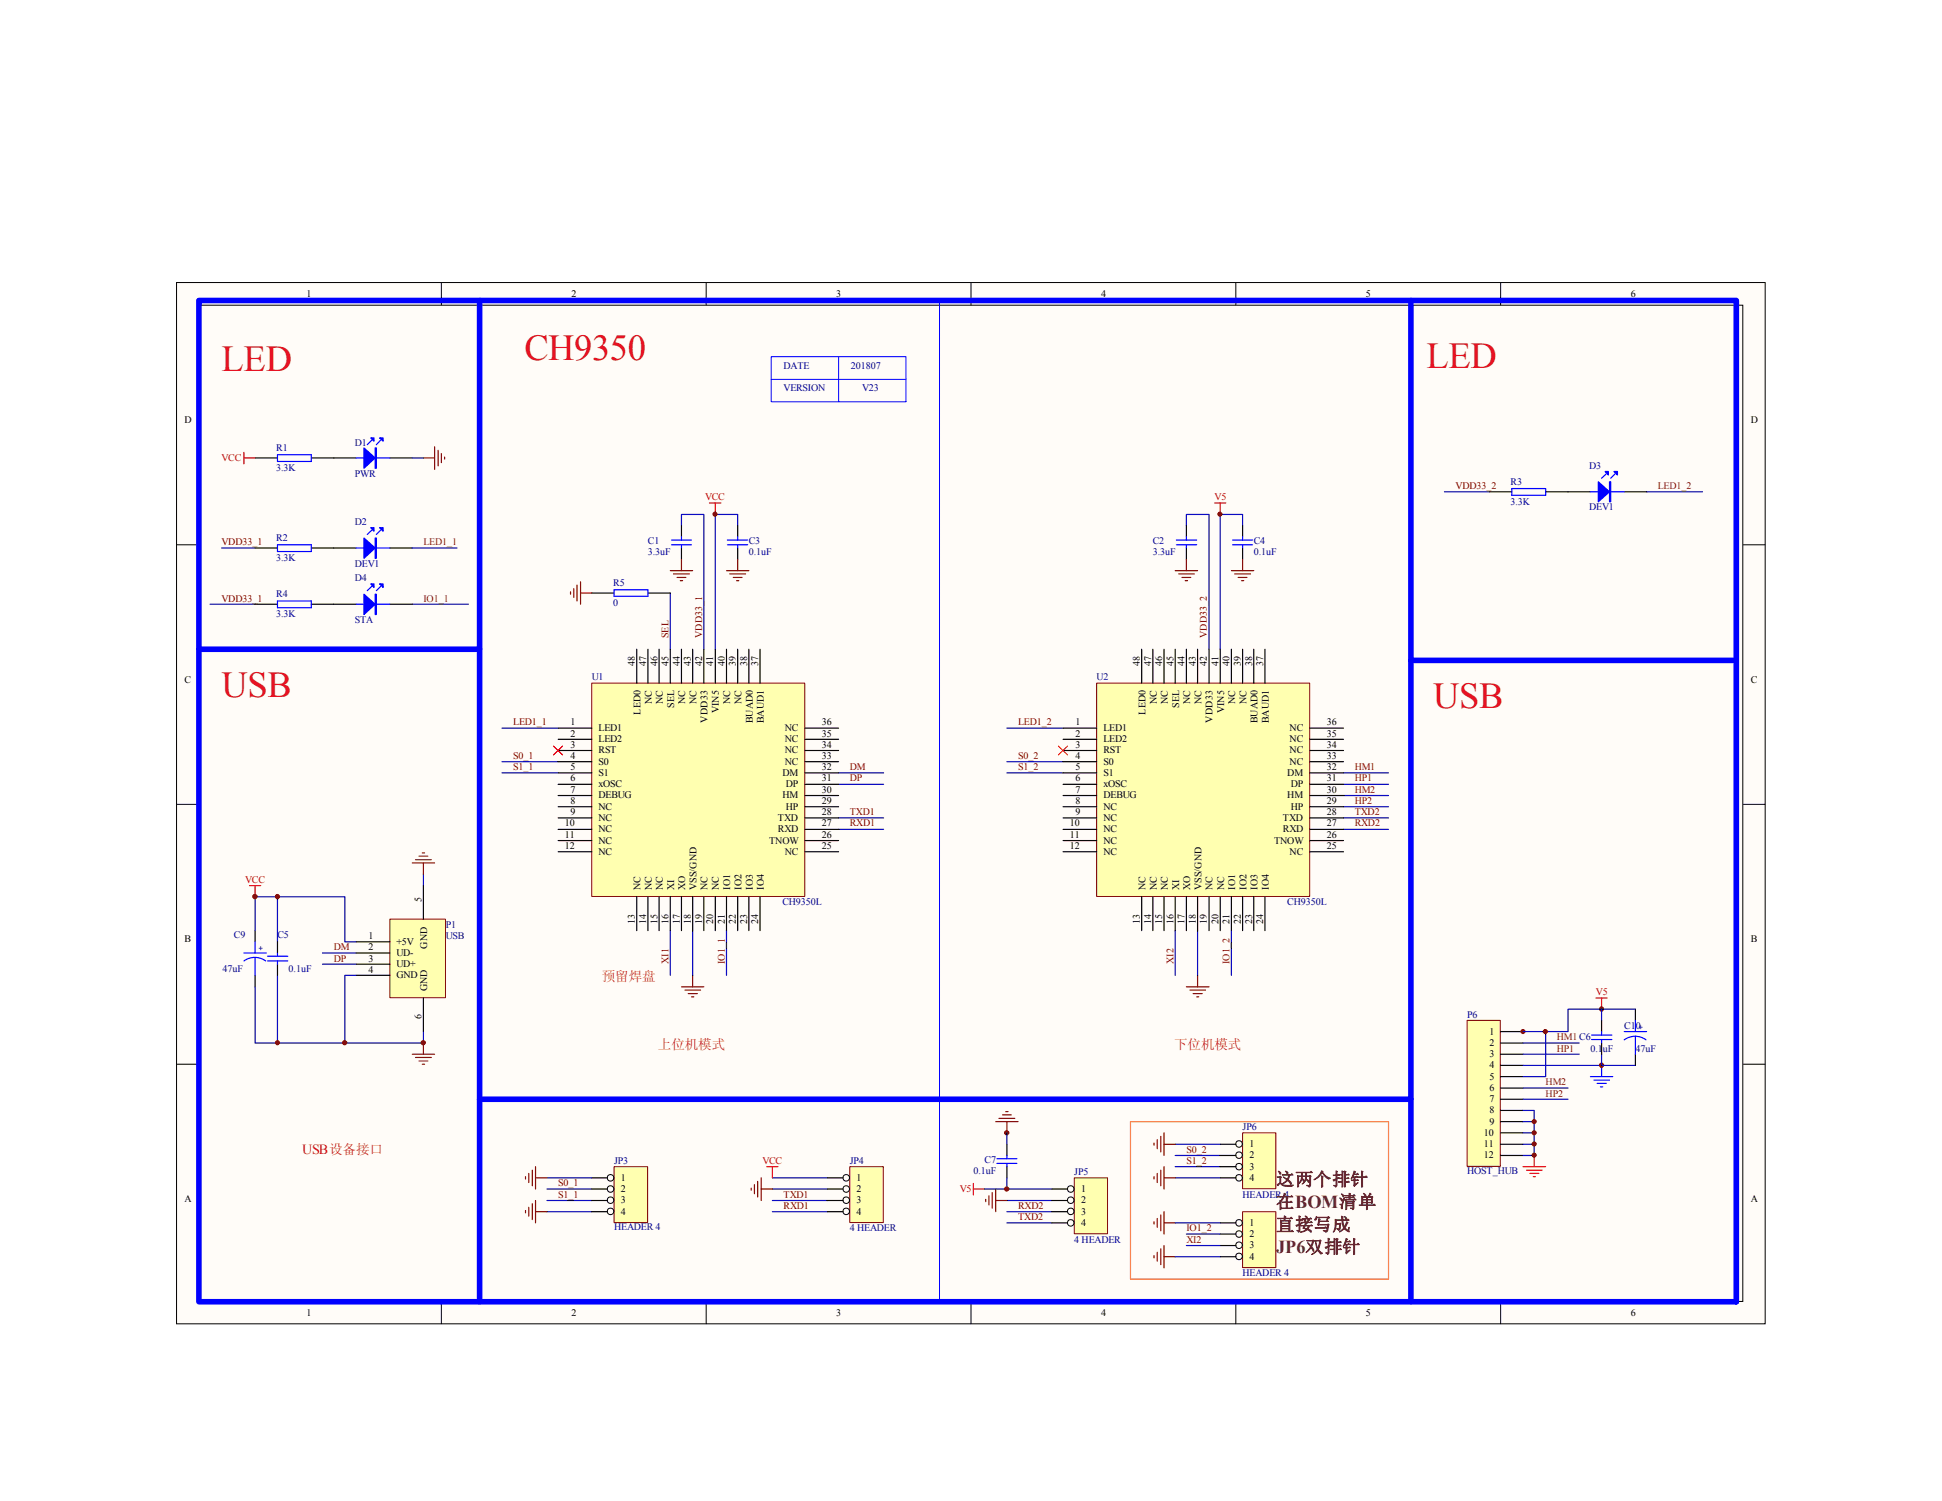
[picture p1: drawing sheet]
<svg xmlns="http://www.w3.org/2000/svg" width="279mm" height="216mm" viewBox="0 0 279 216" stroke-linecap="round" stroke-linejoin="round" font-family="sans-serif">
<defs><g id="words">
<g font-size="5.2" fill="#ed0e22">
<text x="31.9" y="53.3">LED</text>
<text x="75.4" y="51.7">CH9350</text>
<text x="205.2" y="52.9">LED</text>
<text x="31.9" y="100.3">USB</text>
<text x="206.2" y="101.9">USB</text>
</g>
<g font-size="2.6" fill="#602732">
<text x="183.6" y="170.5">这两个排针</text>
<text x="183.6" y="173.7">在BOM清单</text>
<text x="183.6" y="177">直接写成</text>
<text x="183.6" y="180.2">JP6双排针</text>
</g>
<text font-size="2" fill="#ed0e22" x="43.5" y="166">USB设备接口</text>
<g font-size="1.9" fill="#ed0e22">
<text x="86.6" y="141.1">预留焊盘</text>
<text x="94.7" y="150.8">上位机模式</text>
<text x="168.9" y="150.8">下位机模式</text>
</g>
<g font-size="1.4">
<text x="44.1" y="42.7">1</text>
<text x="82.2" y="42.7">2</text>
<text x="120.3" y="42.7">3</text>
<text x="158.4" y="42.7">4</text>
<text x="196.5" y="42.7">5</text>
<text x="234.6" y="42.7">6</text>
<text x="26.5" y="60.8">D</text>
<text x="251.9" y="60.8">D</text>
<text x="91.3" y="95.8" transform="rotate(-90 91.3 95.8)">48</text>
<text x="93" y="95.8" transform="rotate(-90 93 95.8)">47</text>
<text x="94.6" y="95.8" transform="rotate(-90 94.6 95.8)">46</text>
<text x="96.2" y="95.8" transform="rotate(-90 96.2 95.8)">45</text>
<text x="97.8" y="95.8" transform="rotate(-90 97.8 95.8)">44</text>
<text x="99.4" y="95.8" transform="rotate(-90 99.4 95.8)">43</text>
<text x="101" y="95.8" transform="rotate(-90 101 95.8)">42</text>
<text x="102.6" y="95.8" transform="rotate(-90 102.6 95.8)">41</text>
<text x="104.3" y="95.8" transform="rotate(-90 104.3 95.8)">40</text>
<text x="105.9" y="95.8" transform="rotate(-90 105.9 95.8)">39</text>
<text x="107.5" y="95.8" transform="rotate(-90 107.5 95.8)">38</text>
<text x="109.1" y="95.8" transform="rotate(-90 109.1 95.8)">37</text>
<text x="164" y="95.8" transform="rotate(-90 164 95.8)">48</text>
<text x="165.6" y="95.8" transform="rotate(-90 165.6 95.8)">47</text>
<text x="167.2" y="95.8" transform="rotate(-90 167.2 95.8)">46</text>
<text x="168.8" y="95.8" transform="rotate(-90 168.8 95.8)">45</text>
<text x="170.4" y="95.8" transform="rotate(-90 170.4 95.8)">44</text>
<text x="172" y="95.8" transform="rotate(-90 172 95.8)">43</text>
<text x="173.7" y="95.8" transform="rotate(-90 173.7 95.8)">42</text>
<text x="175.3" y="95.8" transform="rotate(-90 175.3 95.8)">41</text>
<text x="176.9" y="95.8" transform="rotate(-90 176.9 95.8)">40</text>
<text x="178.5" y="95.8" transform="rotate(-90 178.5 95.8)">39</text>
<text x="180.1" y="95.8" transform="rotate(-90 180.1 95.8)">38</text>
<text x="181.7" y="95.8" transform="rotate(-90 181.7 95.8)">37</text>
<text x="26.5" y="98.2">C</text>
<text x="93.8" y="101.3" transform="rotate(-90 93.8 101.3)">NC</text>
<text x="95.4" y="101.3" transform="rotate(-90 95.4 101.3)">NC</text>
<text x="97" y="101.8" transform="rotate(-90 97 101.8)">SEL</text>
<text x="98.6" y="101.3" transform="rotate(-90 98.6 101.3)">NC</text>
<text x="100.2" y="101.3" transform="rotate(-90 100.2 101.3)">NC</text>
<text x="105.1" y="101.3" transform="rotate(-90 105.1 101.3)">NC</text>
<text x="106.7" y="101.3" transform="rotate(-90 106.7 101.3)">NC</text>
<text x="166.4" y="101.3" transform="rotate(-90 166.4 101.3)">NC</text>
<text x="168" y="101.3" transform="rotate(-90 168 101.3)">NC</text>
<text x="169.6" y="101.8" transform="rotate(-90 169.6 101.8)">SEL</text>
<text x="171.2" y="101.3" transform="rotate(-90 171.2 101.3)">NC</text>
<text x="172.8" y="101.3" transform="rotate(-90 172.8 101.3)">NC</text>
<text x="177.7" y="101.3" transform="rotate(-90 177.7 101.3)">NC</text>
<text x="179.3" y="101.3" transform="rotate(-90 179.3 101.3)">NC</text>
<text x="251.9" y="98.2">C</text>
<text x="82.1" y="104.3">1</text>
<text x="82.1" y="106">2</text>
<text x="82.1" y="107.6">3</text>
<text x="86.1" y="105.2">LED1</text>
<text x="86.1" y="106.8">LED2</text>
<text x="92.2" y="102.8" transform="rotate(-90 92.2 102.8)">LED0</text>
<text x="101.8" y="103.9" transform="rotate(-90 101.8 103.9)">VDD33</text>
<text x="103.4" y="102.6" transform="rotate(-90 103.4 102.6)">VIN5</text>
<text x="108.3" y="104.1" transform="rotate(-90 108.3 104.1)">BUAD0</text>
<text x="109.9" y="104.1" transform="rotate(-90 109.9 104.1)">BAUD1</text>
<text x="112.9" y="106.8">NC</text>
<text x="112.9" y="105.2">NC</text>
<text x="118.2" y="107.6">34</text>
<text x="118.2" y="106">35</text>
<text x="118.2" y="104.3">36</text>
<text x="154.7" y="104.3">1</text>
<text x="154.7" y="106">2</text>
<text x="154.7" y="107.6">3</text>
<text x="158.7" y="105.2">LED1</text>
<text x="158.7" y="106.8">LED2</text>
<text x="164.8" y="102.8" transform="rotate(-90 164.8 102.8)">LED0</text>
<text x="174.5" y="103.9" transform="rotate(-90 174.5 103.9)">VDD33</text>
<text x="176.1" y="102.6" transform="rotate(-90 176.1 102.6)">VIN5</text>
<text x="180.9" y="104.1" transform="rotate(-90 180.9 104.1)">BUAD0</text>
<text x="182.5" y="104.1" transform="rotate(-90 182.5 104.1)">BAUD1</text>
<text x="185.5" y="106.8">NC</text>
<text x="185.5" y="105.2">NC</text>
<text x="190.9" y="107.6">34</text>
<text x="190.9" y="106">35</text>
<text x="190.9" y="104.3">36</text>
<text x="82.1" y="109.2">4</text>
<text x="82.1" y="112.4">6</text>
<text x="82.1" y="110.8">5</text>
<text x="86.1" y="108.4">RST</text>
<text x="86.1" y="110">S0</text>
<text x="86.1" y="113.2">xOSC</text>
<text x="86.1" y="111.6">S1</text>
<text x="112.6" y="111.6">DM</text>
<text x="112.9" y="110">NC</text>
<text x="112.9" y="108.4">NC</text>
<text x="113.1" y="113.2">DP</text>
<text x="118.2" y="110.8">32</text>
<text x="118.2" y="112.4">31</text>
<text x="118.2" y="109.2">33</text>
<text x="154.7" y="109.2">4</text>
<text x="154.7" y="112.4">6</text>
<text x="154.7" y="110.8">5</text>
<text x="158.7" y="108.4">RST</text>
<text x="158.7" y="110">S0</text>
<text x="158.7" y="113.2">xOSC</text>
<text x="158.7" y="111.6">S1</text>
<text x="185.2" y="111.6">DM</text>
<text x="185.5" y="110">NC</text>
<text x="185.5" y="108.4">NC</text>
<text x="185.7" y="113.2">DP</text>
<text x="190.9" y="112.4">31</text>
<text x="190.9" y="110.8">32</text>
<text x="190.9" y="109.2">33</text>
<text x="81.3" y="118.9">10</text>
<text x="82.1" y="114">7</text>
<text x="82.1" y="115.7">8</text>
<text x="82.1" y="117.3">9</text>
<text x="86.1" y="114.9">DEBUG</text>
<text x="86.1" y="116.5">NC</text>
<text x="86.1" y="118.1">NC</text>
<text x="86.1" y="119.7">NC</text>
<text x="111.9" y="119.7">RXD</text>
<text x="111.9" y="118.1">TXD</text>
<text x="112.6" y="114.9">HM</text>
<text x="113.1" y="116.5">HP</text>
<text x="118.2" y="114">30</text>
<text x="118.2" y="118.9">27</text>
<text x="118.2" y="117.3">28</text>
<text x="118.2" y="115.7">29</text>
<text x="153.9" y="118.9">10</text>
<text x="154.7" y="114">7</text>
<text x="154.7" y="115.7">8</text>
<text x="154.7" y="117.3">9</text>
<text x="158.7" y="114.9">DEBUG</text>
<text x="158.7" y="116.5">NC</text>
<text x="158.7" y="118.1">NC</text>
<text x="158.7" y="119.7">NC</text>
<text x="184.6" y="119.7">RXD</text>
<text x="184.6" y="118.1">TXD</text>
<text x="185.2" y="114.9">HM</text>
<text x="185.7" y="116.5">HP</text>
<text x="190.9" y="118.9">27</text>
<text x="190.9" y="117.3">28</text>
<text x="190.9" y="115.7">29</text>
<text x="190.9" y="114">30</text>
<text x="81.3" y="120.5">11</text>
<text x="81.3" y="122.1">12</text>
<text x="86.1" y="121.3">NC</text>
<text x="86.1" y="122.9">NC</text>
<text x="110.7" y="121.3">TNOW</text>
<text x="112.9" y="122.9">NC</text>
<text x="118.2" y="120.5">26</text>
<text x="118.2" y="122.1">25</text>
<text x="153.9" y="120.5">11</text>
<text x="153.9" y="122.1">12</text>
<text x="158.7" y="121.3">NC</text>
<text x="158.7" y="122.9">NC</text>
<text x="183.3" y="121.3">TNOW</text>
<text x="185.5" y="122.9">NC</text>
<text x="190.9" y="120.5">26</text>
<text x="190.9" y="122.1">25</text>
<text x="60.7" y="129.8" transform="rotate(-90 60.7 129.8)">5</text>
<text x="92.2" y="128" transform="rotate(-90 92.2 128)">NC</text>
<text x="93.8" y="128" transform="rotate(-90 93.8 128)">NC</text>
<text x="95.4" y="128" transform="rotate(-90 95.4 128)">NC</text>
<text x="97" y="128" transform="rotate(-90 97 128)">XI</text>
<text x="98.6" y="128" transform="rotate(-90 98.6 128)">XO</text>
<text x="100.2" y="128" transform="rotate(-90 100.2 128)">VSS/GND</text>
<text x="101.8" y="128" transform="rotate(-90 101.8 128)">NC</text>
<text x="103.4" y="128" transform="rotate(-90 103.4 128)">NC</text>
<text x="105.1" y="128" transform="rotate(-90 105.1 128)">IO1</text>
<text x="106.7" y="128" transform="rotate(-90 106.7 128)">IO2</text>
<text x="108.3" y="128" transform="rotate(-90 108.3 128)">IO3</text>
<text x="109.9" y="128" transform="rotate(-90 109.9 128)">IO4</text>
<text x="164.8" y="128" transform="rotate(-90 164.8 128)">NC</text>
<text x="166.4" y="128" transform="rotate(-90 166.4 128)">NC</text>
<text x="168" y="128" transform="rotate(-90 168 128)">NC</text>
<text x="169.6" y="128" transform="rotate(-90 169.6 128)">XI</text>
<text x="171.2" y="128" transform="rotate(-90 171.2 128)">XO</text>
<text x="172.8" y="128" transform="rotate(-90 172.8 128)">VSS/GND</text>
<text x="174.5" y="128" transform="rotate(-90 174.5 128)">NC</text>
<text x="176.1" y="128" transform="rotate(-90 176.1 128)">NC</text>
<text x="177.7" y="128" transform="rotate(-90 177.7 128)">IO1</text>
<text x="179.3" y="128" transform="rotate(-90 179.3 128)">IO2</text>
<text x="180.9" y="128" transform="rotate(-90 180.9 128)">IO3</text>
<text x="182.5" y="128" transform="rotate(-90 182.5 128)">IO4</text>
<text x="26.5" y="135.6">B</text>
<text x="53" y="135.1">1</text>
<text x="53" y="136.7">2</text>
<text x="57" y="135.9">+5V</text>
<text x="57" y="137.5">UD-</text>
<text x="61.5" y="136.4" transform="rotate(-90 61.5 136.4)">GND</text>
<text x="91.3" y="132.9" transform="rotate(-90 91.3 132.9)">13</text>
<text x="93" y="132.9" transform="rotate(-90 93 132.9)">14</text>
<text x="94.6" y="132.9" transform="rotate(-90 94.6 132.9)">15</text>
<text x="96.2" y="132.9" transform="rotate(-90 96.2 132.9)">16</text>
<text x="97.8" y="132.9" transform="rotate(-90 97.8 132.9)">17</text>
<text x="99.4" y="132.9" transform="rotate(-90 99.4 132.9)">18</text>
<text x="101" y="132.9" transform="rotate(-90 101 132.9)">19</text>
<text x="102.6" y="132.9" transform="rotate(-90 102.6 132.9)">20</text>
<text x="104.3" y="132.9" transform="rotate(-90 104.3 132.9)">21</text>
<text x="105.9" y="132.9" transform="rotate(-90 105.9 132.9)">22</text>
<text x="107.5" y="132.9" transform="rotate(-90 107.5 132.9)">23</text>
<text x="109.1" y="132.9" transform="rotate(-90 109.1 132.9)">24</text>
<text x="164" y="132.9" transform="rotate(-90 164 132.9)">13</text>
<text x="165.6" y="132.9" transform="rotate(-90 165.6 132.9)">14</text>
<text x="167.2" y="132.9" transform="rotate(-90 167.2 132.9)">15</text>
<text x="168.8" y="132.9" transform="rotate(-90 168.8 132.9)">16</text>
<text x="170.4" y="132.9" transform="rotate(-90 170.4 132.9)">17</text>
<text x="172" y="132.9" transform="rotate(-90 172 132.9)">18</text>
<text x="173.7" y="132.9" transform="rotate(-90 173.7 132.9)">19</text>
<text x="175.3" y="132.9" transform="rotate(-90 175.3 132.9)">20</text>
<text x="176.9" y="132.9" transform="rotate(-90 176.9 132.9)">21</text>
<text x="178.5" y="132.9" transform="rotate(-90 178.5 132.9)">22</text>
<text x="180.1" y="132.9" transform="rotate(-90 180.1 132.9)">23</text>
<text x="181.7" y="132.9" transform="rotate(-90 181.7 132.9)">24</text>
<text x="251.9" y="135.6">B</text>
<text x="53" y="139.9">4</text>
<text x="53" y="138.3">3</text>
<text x="57" y="140.7">GND</text>
<text x="57" y="139.1">UD+</text>
<text x="61.5" y="142.6" transform="rotate(-90 61.5 142.6)">GND</text>
<text x="60.7" y="146.6" transform="rotate(-90 60.7 146.6)">6</text>
<text x="214.3" y="148.8">1</text>
<text x="214.3" y="150.5">2</text>
<text x="214.3" y="152.1">3</text>
<text x="214.3" y="153.7">4</text>
<text x="214.3" y="155.3">5</text>
<text x="214.3" y="156.9">6</text>
<text x="214.3" y="158.5">7</text>
<text x="214.3" y="160.1">8</text>
<text x="214.3" y="161.8">9</text>
<text x="179.7" y="165">1</text>
<text x="179.7" y="166.6">2</text>
<text x="213.5" y="163.4">10</text>
<text x="213.5" y="165">11</text>
<text x="213.5" y="166.6">12</text>
<text x="26.5" y="172.9">A</text>
<text x="89.3" y="169.8">1</text>
<text x="89.3" y="171.4">2</text>
<text x="89.3" y="173.1">3</text>
<text x="123.2" y="169.8">1</text>
<text x="123.2" y="171.4">2</text>
<text x="123.2" y="173.1">3</text>
<text x="155.5" y="171.4">1</text>
<text x="155.5" y="173.1">2</text>
<text x="179.7" y="168.2">3</text>
<text x="179.7" y="169.8">4</text>
<text x="251.9" y="172.9">A</text>
<text x="89.3" y="174.7">4</text>
<text x="123.2" y="174.7">4</text>
<text x="155.5" y="174.7">3</text>
<text x="155.5" y="176.3">4</text>
<text x="179.7" y="176.3">1</text>
<text x="179.7" y="177.9">2</text>
<text x="179.7" y="179.5">3</text>
<text x="179.7" y="181.2">4</text>
<text x="44.1" y="189.3">1</text>
<text x="82.2" y="189.3">2</text>
<text x="120.3" y="189.3">3</text>
<text x="158.4" y="189.3">4</text>
<text x="196.5" y="189.3">5</text>
<text x="234.6" y="189.3">6</text>
</g>
<g font-size="1.4" fill="#000080">
<text x="112.7" y="53">DATE</text>
<text x="122.4" y="53">201807</text>
<text x="112.7" y="56.3">VERSION</text>
<text x="124" y="56.3">V23</text>
<text x="39.8" y="64.9">R1</text>
<text x="51.1" y="64.2">D1</text>
<text x="39.8" y="67.8">3.3K</text>
<text x="51.1" y="68.6">PWR</text>
<text x="217.3" y="69.7">R3</text>
<text x="228.6" y="67.4">D3</text>
<text x="39.8" y="77.8">R2</text>
<text x="51.1" y="75.5">D2</text>
<text x="217.3" y="72.6">3.3K</text>
<text x="228.6" y="73.4">DEV1</text>
<text x="39.8" y="80.7">3.3K</text>
<text x="51.1" y="81.5">DEV1</text>
<text x="51.1" y="83.6">D4</text>
<text x="93.2" y="78.3">C1</text>
<text x="93.2" y="79.9">3.3uF</text>
<text x="107.7" y="78.3">C3</text>
<text x="107.7" y="79.9">0.1uF</text>
<text x="165.9" y="78.3">C2</text>
<text x="165.9" y="79.9">3.3uF</text>
<text x="180.4" y="78.3">C4</text>
<text x="180.4" y="79.9">0.1uF</text>
<text x="39.8" y="85.9">R4</text>
<text x="39.8" y="88.8">3.3K</text>
<text x="51.1" y="89.6">STA</text>
<text x="88.2" y="84.3">R5</text>
<text x="88.2" y="87.2">0</text>
<text x="85.1" y="97.9">U1</text>
<text x="157.8" y="97.9">U2</text>
<text x="112.6" y="130.2">CH9350L</text>
<text x="185.2" y="130.2">CH9350L</text>
<text x="33.7" y="134.9">C9</text>
<text x="39.9" y="134.9">C5</text>
<text x="64.1" y="133.4">P1</text>
<text x="64.1" y="135.1">USB</text>
<text x="32" y="139.7">47uF</text>
<text x="41.5" y="139.7">0.1uF</text>
<text x="211.1" y="146.4">P6</text>
<text x="233.7" y="148">C10</text>
<text x="228.8" y="151.3">0.1uF</text>
<text x="235.3" y="151.3">47uF</text>
<text x="88.3" y="167.4">JP3</text>
<text x="122.3" y="167.4">JP4</text>
<text x="141.6" y="167.3">C7</text>
<text x="178.8" y="162.6">JP6</text>
<text x="140" y="168.9">0.1uF</text>
<text x="154.6" y="169">JP5</text>
<text x="178.8" y="172.3">HEADER 4</text>
<text x="211.1" y="168.9">HOST_HUB</text>
<text x="88.3" y="177">HEADER 4</text>
<text x="122.3" y="177.1">4 HEADER</text>
<text x="154.6" y="178.7">4 HEADER</text>
<text x="178.8" y="183.6">HEADER 4</text>
</g>
<g font-size="1.4" fill="#bf0000">
<text x="31.9" y="66.3">VCC</text>
<text x="101.4" y="72">VCC</text>
<text x="174.8" y="72">V5</text>
<text x="35.3" y="127">VCC</text>
<text x="229.6" y="143.2">V5</text>
<text x="109.7" y="167.4">VCC</text>
<text x="138.1" y="171.4">V5</text>
</g>
<g font-size="1.4" fill="#800000">
<text x="209.4" y="70.4">VDD33_2</text>
<text x="31.9" y="78.4">VDD33_1</text>
<text x="31.9" y="86.5">VDD33_1</text>
<text x="96.2" y="91.8" transform="rotate(-90 96.2 91.8)">SEL</text>
<text x="101" y="91.8" transform="rotate(-90 101 91.8)">VDD33_1</text>
<text x="173.7" y="91.8" transform="rotate(-90 173.7 91.8)">VDD33_2</text>
<text x="73.8" y="104.3">LED1_1</text>
<text x="146.5" y="104.3">LED1_2</text>
<text x="73.8" y="110.8">S1_1</text>
<text x="73.8" y="109.2">S0_1</text>
<text x="122.3" y="110.8">DM</text>
<text x="122.3" y="112.4">DP</text>
<text x="146.5" y="109.2">S0_2</text>
<text x="146.5" y="110.8">S1_2</text>
<text x="194.9" y="110.8">HM1</text>
<text x="194.9" y="112.4">HP1</text>
<text x="122.3" y="117.3">TXD1</text>
<text x="122.3" y="118.9">RXD1</text>
<text x="194.9" y="114">HM2</text>
<text x="194.9" y="115.7">HP2</text>
<text x="194.9" y="117.3">TXD2</text>
<text x="194.9" y="118.9">RXD2</text>
<text x="48" y="136.7">DM</text>
<text x="48" y="138.3">DP</text>
<text x="96.2" y="138.7" transform="rotate(-90 96.2 138.7)">XI1</text>
<text x="104.3" y="138.7" transform="rotate(-90 104.3 138.7)">IO1_1</text>
<text x="168.8" y="138.7" transform="rotate(-90 168.8 138.7)">XI2</text>
<text x="176.9" y="138.7" transform="rotate(-90 176.9 138.7)">IO1_2</text>
<text x="170.7" y="165.8">S0_2</text>
<text x="170.7" y="167.4">S1_2</text>
<text x="80.3" y="170.6">S0_1</text>
<text x="80.3" y="172.3">S1_1</text>
<text x="112.7" y="172.3">TXD1</text>
<text x="112.7" y="173.9">RXD1</text>
<text x="146.5" y="173.9">RXD2</text>
<text x="146.5" y="175.5">TXD2</text>
<text x="170.7" y="178.7">XI2</text>
<text x="170.7" y="177.1">IO1_2</text>
</g>
<g font-size="1.4" fill="#781915">
<text x="238.5" y="70.4">LED1_2</text>
<text x="60.9" y="78.4">LED1_1</text>
<text x="60.9" y="86.5">IO1_1</text>
<text x="224" y="149.6">HM1 C6</text>
<text x="224" y="151.3">HP1</text>
<text x="222.4" y="156.1">HM2</text>
<text x="222.4" y="157.7">HP2</text>
</g>
<g font-size="1.1" fill="#000080">
<text x="37.2" y="136.8">+</text>
<text x="235.8" y="148.2">+</text>
</g>
</g></defs>
<path d="M25.4 40.6h228.6v149.8h-228.6z" fill="#fffcf8"/>
<g fill="none" stroke="#000" stroke-width=".14">
<path d="M25.4 40.6h228.6v149.8h-228.6zM28.6 43.9h222.1v143.3h-222.1zM63.5 40.6v3.3M101.6 40.6v3.3M139.7 40.6v3.3M177.8 40.6v3.3M215.9 40.6v3.3M25.4 78.4h3.2M250.8 78.4h3.2M25.4 115.7h3.2M250.8 115.7h3.2M25.4 153.1h3.2"/>
<path d="M250.8 153.1h3.2M63.5 187.2v3.3M101.6 187.2v3.3M139.7 187.2v3.3M177.8 187.2v3.3M215.9 187.2v3.3"/>
</g>
<g fill="none" stroke="#800000" stroke-width=".17">
<path d="M60.9 65.9h1.6M62.5 64.3v3.2M63 64.8v2.2M63.5 65.2v1.3M64 65.7v.3M96.4 82.1h3.3M96.9 82.5h2.3M97.4 83.1h1.3M97.9 83.5h.3M98 80.4v1.7M104.5 82.1h3.2M105 82.5h2.3"/>
<path d="M105.5 83.1h1.3M106 83.5h.3M106.1 80.4v1.7M98 141.9h3.3M98.6 142.4h2.2M99 142.9h1.3M99.5 143.4h.3M99.7 140.3v1.6M108.1 170.9v.3M108.5 170.4v1.3M109 169.9v2.3M109.5 169.4v3.3"/>
<path d="M109.5 171h1.6"/>
</g>
<path d="M36.7 78.8h3.2M36.7 65.9h3.2M44.8 78.8h6.4M44.8 65.9h6.4M56.1 78.8h3.2M56.1 65.9h3.2M98 75.6v1.6M98 78.8v1.6M106.1 75.6v1.6M106.1 78.8v1.6" fill="none" stroke="#000" stroke-width=".17"/>
<g fill="none" stroke="#00f" stroke-width=".17">
<path d="M39.9 65.4h4.9v1h-4.9zM39.9 78.4h4.9v.9h-4.9zM51.2 78.8h4.9M51.2 65.9h4.9M53.5 76.2l-.7 .7M53.5 63.3l-.7 .7M54.8 76.2l-.7 .7M54.8 63.3l-.7 .7M96.6 78.4h2.9M96.6 77.7h2.9M98 77.2v.5M98 78.4v.4"/>
<path d="M104.6 78.4h3M104.6 77.7h3M106.1 77.2v.5M106.1 78.4v.4"/>
</g>
<g fill="#00f" stroke="#00f" stroke-width=".17">
<path d="M52.4 77.4l1.6 1.4-1.6 1.5z" fill-rule="evenodd"/>
<path d="M54 77.4h.1v2.9h-.1z" fill-rule="evenodd"/>
<path d="M54.6 75.9h.5v.5z" fill-rule="evenodd"/>
<path d="M53.3 75.9h.5v.5z" fill-rule="evenodd"/>
<path d="M52.4 64.4l1.6 1.5-1.6 1.5z" fill-rule="evenodd"/>
<path d="M54 64.4h.1v3h-.1z" fill-rule="evenodd"/>
<path d="M54.6 63h.5v.5z" fill-rule="evenodd"/>
<path d="M53.3 63h.5v.5z" fill-rule="evenodd"/>
</g>
<g fill="none" stroke="#000080" stroke-width=".17">
<path d="M31.9 78.8h4.8M59.3 78.8h6.4M59.3 65.9h1.6M96.4 85.3v8.1M72.2 109.6h8.1M72.2 111.2h8.1M72.2 104.7h8.1M120.6 117.6h6.5M120.6 112.8h6.5M120.6 111.2h6.5M120.6 119.3h6.5M99.7 133.9v6.4"/>
<path d="M78.7 172.7h6.4M111.1 172.7h7.9M111.1 171h7.9M111.1 174.3h7.9M111.1 169.4h7.9"/>
</g>
<path d="M69 43.2v144M203 43.2v144M28.6 93.4h40.4" fill="none" stroke="#00f" stroke-width=".8"/>
<path d="M35.1 65.1v1.6M35.1 65.9h1.6M102.1 72.3h1.6M102.9 72.3v1.7M110.3 167.8h1.6M111.1 167.8v1.6" fill="none" stroke="#bf0000" stroke-width=".17"/>
<path d="M85.2 98.3h30.6v30.6h-30.6z" fill="#ffffb0"/>
<path d="M85.1 98.3h30.7v30.6h-30.7z" fill="none" stroke="#800000" stroke-width=".14"/>
<g fill="none" stroke="#000" stroke-width=".17">
<path d="M170.7 75.6v1.6M170.7 78.8v1.6M178.8 75.6v1.6M178.8 78.8v1.6M91.6 93.4v4.9M93.2 93.4v4.9M94.8 93.4v4.9M96.4 93.4v4.9M98 93.4v4.9M99.7 93.4v4.9M101.3 93.4v4.9M102.9 93.4v4.9"/>
<path d="M104.5 93.4v4.9M106.1 93.4v4.9M107.7 93.4v4.9M109.3 93.4v4.9M80.3 104.7h4.8M80.3 106.3h4.8M80.3 107.9h4.8M80.3 109.6h4.8M80.3 112.8h4.8M80.3 114.4h4.8M80.3 119.3h4.8M80.3 117.6h4.8"/>
<path d="M80.3 116h4.8M80.3 111.2h4.8M115.8 104.7h4.8M115.8 106.3h4.8M115.8 107.9h4.8M115.8 109.6h4.8M115.8 112.8h4.8M115.8 114.4h4.8M115.8 119.3h4.8M115.8 117.6h4.8M115.8 116h4.8M115.8 111.2h4.8"/>
<path d="M80.3 120.9h4.8M80.3 122.5h4.8M91.6 129v4.9M93.2 129v4.9M94.8 129v4.9M96.4 129v4.9M98 129v4.9M99.7 129v4.9M101.3 129v4.9M102.9 129v4.9M104.5 129v4.9M106.1 129v4.9"/>
<path d="M107.7 129v4.9M109.3 129v4.9M115.8 120.9h4.8M115.8 122.5h4.8"/>
</g>
<path d="M111 54.6h19.3M120.6 51.3v6.5" fill="none" stroke="#00f" stroke-width=".14"/>
<path d="M144.9 109.6h8.1M144.9 111.2h8.1M144.9 104.7h8.1M193.3 117.6h6.5M193.3 116h6.5M193.3 114.4h6.5M193.3 112.8h6.5M193.3 111.2h6.5M193.3 119.3h6.5M104.5 133.9v6.4M172.3 133.9v6.4" fill="none" stroke="#000080" stroke-width=".17"/>
<g fill="none" stroke="#800000" stroke-width=".17">
<path d="M169.1 82.1h3.2M169.6 82.5h2.2M170.1 83.1h1.2M170.5 83.5h.4M170.7 80.4v1.7M177.2 82.1h3.2M177.6 82.5h2.3M178.1 83.1h1.3M178.6 83.5h.3M178.8 80.4v1.7M170.7 141.9h3.2M171.2 142.4h2.2"/>
<path d="M171.7 142.9h1.3M172.2 143.4h.3M172.3 140.3v1.6"/>
</g>
<path d="M169.2 77.7h3M169.2 78.4h3M170.7 77.2v.5M170.7 78.4v.4M177.3 77.7h2.9M177.3 78.4h2.9M178.8 77.2v.5M178.8 78.4v.4" fill="none" stroke="#00f" stroke-width=".17"/>
<path d="M174.8 72.3h1.6M175.6 72.3v1.7" fill="none" stroke="#bf0000" stroke-width=".17"/>
<path d="M157.8 98.3h30.6v30.6h-30.6z" fill="#ffffb0"/>
<path d="M157.8 98.3h30.6v30.6h-30.6z" fill="none" stroke="#800000" stroke-width=".14"/>
<g fill="none" stroke="#000" stroke-width=".17">
<path d="M85.1 85.3h3.2M93.2 85.3h3.2M164.3 93.4v4.9M165.9 93.4v4.9M167.5 93.4v4.9M169.1 93.4v4.9M170.7 93.4v4.9M172.3 93.4v4.9M173.9 93.4v4.9M175.6 93.4v4.9M177.2 93.4v4.9M178.8 93.4v4.9"/>
<path d="M180.4 93.4v4.9M182 93.4v4.9M153 104.7h4.8M153 106.3h4.8M153 107.9h4.8M153 109.6h4.8M153 112.8h4.8M153 114.4h4.8M153 119.3h4.8M153 117.6h4.8M153 116h4.8M153 111.2h4.8"/>
<path d="M188.5 104.7h4.8M188.5 106.3h4.8M188.5 107.9h4.8M188.5 109.6h4.8M188.5 112.8h4.8M188.5 114.4h4.8M188.5 119.3h4.8M188.5 117.6h4.8M188.5 116h4.8M188.5 111.2h4.8M153 120.9h4.8M153 122.5h4.8"/>
<path d="M164.3 129v4.9M165.9 129v4.9M167.5 129v4.9M169.1 129v4.9M170.7 129v4.9M172.3 129v4.9M173.9 129v4.9M175.6 129v4.9M177.2 129v4.9M178.8 129v4.9M180.4 129v4.9M182 129v4.9"/>
<path d="M188.5 120.9h4.8M188.5 122.5h4.8"/>
</g>
<path d="M177.2 133.9v6.4" fill="none" stroke="#000080" stroke-width=".17"/>
<path d="M88.3 84.8h4.9v1h-4.9z" fill="none" stroke="#00f" stroke-width=".17"/>
<path d="M82.1 85.1v.4M82.5 84.7v1.2M83 84.2v2.2M83.5 83.7v3.2M83.5 85.3h1.6" fill="none" stroke="#800000" stroke-width=".17"/>
<path d="M56.1 132.2h8v11.3h-8z" fill="#ffffb0"/>
<path d="M56.1 132.2h8v11.3h-8z" fill="none" stroke="#800000" stroke-width=".14"/>
<g fill="none" stroke="#000" stroke-width=".17">
<path d="M214.3 70.7h3.2M222.4 70.7h6.4M233.7 70.7h3.2M36.7 86.9h3.2M44.8 86.9h6.4M56.1 86.9h3.2M36.7 133.9v1.6M39.9 135.5v1.6M39.9 138.7v1.6M51.2 135.5h4.9M51.2 138.7h4.9M51.2 137.1h4.9"/>
<path d="M60.9 127.4v4.8M36.7 140.3v1.6M51.2 140.3h4.9M60.9 143.6v4.8M144.9 164.6v1.6M144.9 167.8v1.6"/>
</g>
<g fill="none" stroke="#000080" stroke-width=".17">
<path d="M98 75.6v-1.6h3.3v19.4M106.1 75.6v-1.6h-3.2v19.4M170.7 75.6v-1.6h3.2v19.4M178.8 75.6v-1.6h-3.2v19.4M207.8 70.7h6.5M236.9 70.7h8M30.2 86.9h6.5M59.3 86.9h8.1M36.7 133.9v-4.9h12.9v6.5h1.6M39.9 129v6.5M46.4 138.7h4.8M46.4 137.1h4.8"/>
<path d="M60.9 125.7v1.7M96.4 133.9v6.4M169.1 133.9v6.4M36.7 141.9v8.1h24.2v-1.6M39.9 140.3v9.7M51.2 140.3h-1.6v9.7M78.7 171h6.4M141.6 171h9.7M144.9 172.7h6.4M144.9 174.3h6.4M144.9 175.9h6.4M144.9 169.4v1.6"/>
</g>
<path d="M59.3 124.1h3.2M59.8 123.7h2.3M60.3 123.1h1.3M60.7 122.7h.4M60.9 124.1v1.6M59.3 151.6h3.2M59.8 152.1h2.3M60.3 152.6h1.3M60.7 153.1h.4M60.9 150v1.6" fill="none" stroke="#781915" stroke-width=".17"/>
<g fill="none" stroke="#00f" stroke-width=".17">
<path d="M217.5 70.3h4.9v.9h-4.9zM228.8 70.7h4.9M231.1 68.2l-.7 .6M232.4 68.2l-.7 .6M39.9 86.4h4.9v1h-4.9zM51.2 86.9h4.9M53.5 84.3l-.7 .7M54.8 84.3l-.7 .7M35.1 138.2a2.67 2.67 0 0 1 3.1 0M35.1 137.1h3.2M36.7 135.5v1.6M36.7 137.7v2.6"/>
<path d="M38.5 137.5h2.9M38.5 138.2h2.9M39.9 137.1v.4M39.9 138.2v.5M143.4 167.3h2.9M143.4 166.7h2.9M144.9 166.2v.5M144.9 167.3v.5"/>
</g>
<path d="M35.9 127.4h1.6M36.7 127.4v1.6M229.6 143.6h1.6M230.4 143.6v1.6M140 170.2v1.7M140 171h1.6" fill="none" stroke="#bf0000" stroke-width=".17"/>
<path d="M144.7 159.9h.3M141.8 172.5v.3M142.3 172v1.3M142.7 171.5v2.3M143.3 171v3.3M143.3 172.7h1.6M143.3 161.3h3.2M143.7 160.9h2.3M144.2 160.4h1.3M144.9 161.3v1.6" fill="none" stroke="#800000" stroke-width=".17"/>
<path d="M203 95h46.8M69 158.1h134" fill="none" stroke="#00f" stroke-width=".8"/>
<g fill="#00f" stroke="#00f" stroke-width=".17">
<path d="M230 69.3l1.6 1.4-1.6 1.5z" fill-rule="evenodd"/>
<path d="M231.6 69.3h.1v2.9h-.1z" fill-rule="evenodd"/>
<path d="M232.2 67.8h.5v.5z" fill-rule="evenodd"/>
<path d="M230.9 67.8h.5v.5z" fill-rule="evenodd"/>
<path d="M52.4 85.5l1.6 1.4-1.6 1.5z" fill-rule="evenodd"/>
<path d="M54 85.5h.1v2.9h-.1z" fill-rule="evenodd"/>
<path d="M54.6 84h.5v.5z" fill-rule="evenodd"/>
<path d="M53.3 84h.5v.5z" fill-rule="evenodd"/>
</g>
<path d="M135.2 43.2v144" fill="none" stroke="#00f" stroke-width=".14"/>
<path d="M79.6 107.3l1.3 1.3M80.9 107.3l-1.3 1.3M152.3 107.3l1.3 1.3M153.6 107.3l-1.3 1.3" fill="none" stroke="#f00" stroke-width=".14"/>
<g fill="#800000" stroke="#800000" stroke-width=".14">
<circle cx="36.7" cy="129" r=".32"/>
<circle cx="39.9" cy="150" r=".3"/>
<circle cx="39.9" cy="129" r=".31"/>
<circle cx="49.6" cy="150" r=".31"/>
<circle cx="60.9" cy="150" r=".31"/>
<circle cx="102.9" cy="74" r=".3"/>
<circle cx="175.5" cy="74" r=".3"/>
</g>
<path d="M122.3 167.9h4.8v8h-4.8z" fill="#ffffb0"/>
<path d="M122.3 167.8h4.8v8.1h-4.8z" fill="none" stroke="#800000" stroke-width=".14"/>
<g fill="none" stroke="#000" stroke-width=".14">
<circle cx="121.7" cy="171" r=".47"/>
<circle cx="121.7" cy="169.4" r=".47"/>
<circle cx="121.7" cy="172.6" r=".47"/>
<circle cx="121.7" cy="174.2" r=".47"/>
</g>
<path d="M119 169.4h2.3M119 171h2.3M119 172.7h2.3M119 174.3h2.3" fill="none" stroke="#000" stroke-width=".17"/>
<path d="M154.6 169.5h4.7v8h-4.7z" fill="#ffffb0"/>
<path d="M154.6 169.4h4.7v8.1h-4.7z" fill="none" stroke="#800000" stroke-width=".14"/>
<g fill="none" stroke="#000" stroke-width=".14">
<circle cx="154" cy="171" r=".47"/>
<circle cx="154" cy="172.6" r=".47"/>
<circle cx="154" cy="174.2" r=".47"/>
<circle cx="154" cy="175.9" r=".47"/>
</g>
<path d="M151.3 171h2.3M151.3 172.7h2.3M151.3 174.3h2.3M151.3 175.9h2.3" fill="none" stroke="#000" stroke-width=".17"/>
<path d="M169.1 167.8h6.5M169.1 166.2h6.5" fill="none" stroke="#000080" stroke-width=".17"/>
<path d="M88.4 167.9h4.8v8h-4.8z" fill="#ffffb0"/>
<path d="M88.3 167.8h4.9v8.1h-4.9z" fill="none" stroke="#800000" stroke-width=".14"/>
<g fill="none" stroke="#000" stroke-width=".14">
<circle cx="87.8" cy="171" r=".47"/>
<circle cx="87.8" cy="169.4" r=".47"/>
<circle cx="87.8" cy="172.6" r=".47"/>
<circle cx="87.8" cy="174.2" r=".47"/>
</g>
<path d="M85.1 169.4h2.3M85.1 171h2.3M85.1 172.7h2.3M85.1 174.3h2.3" fill="none" stroke="#000" stroke-width=".17"/>
<path d="M78.7 169.4h6.4M78.7 174.3h6.4" fill="none" stroke="#000080" stroke-width=".17"/>
<path d="M75.6 169.2v.4M75.6 174.1v.4M76.1 168.8v1.3M76.1 173.7v1.2M76.6 168.3v2.3M76.6 173.1v2.3M77 167.8v3.2M77 172.7v3.2M77 169.4h1.7M77 174.3h1.7" fill="none" stroke="#800000" stroke-width=".17"/>
<path d="M178.8 163h4.8v8h-4.8z" fill="#ffffb0"/>
<path d="M178.8 162.9h4.8v8.1h-4.8z" fill="none" stroke="#800000" stroke-width=".14"/>
<g fill="none" stroke="#000" stroke-width=".14">
<circle cx="178.3" cy="166.2" r=".47"/>
<circle cx="178.3" cy="169.4" r=".47"/>
<circle cx="178.3" cy="167.8" r=".47"/>
<circle cx="178.3" cy="164.5" r=".47"/>
</g>
<path d="M175.6 164.6h2.2M175.6 166.2h2.2M175.6 167.8h2.2M175.6 169.4h2.2" fill="none" stroke="#000" stroke-width=".17"/>
<path d="M169.1 164.6h6.5M169.1 169.4h6.5" fill="none" stroke="#000080" stroke-width=".17"/>
<path d="M166 164.4v.3M166 169.2v.4M166.5 163.9v1.3M166.5 168.8v1.3M167 163.4v2.3M167 168.3v2.3M167.5 162.9v3.3M167.5 167.8v3.2M167.5 164.6h1.6M167.5 169.4h1.6" fill="none" stroke="#800000" stroke-width=".17"/>
<g fill="#800000" stroke="#800000" stroke-width=".14">
<circle cx="144.9" cy="162.9" r=".31"/>
<circle cx="144.9" cy="171" r=".31"/>
</g>
<path d="M28.6 43.2h221.2v144h-221.2z" fill="none" stroke="#00f" stroke-width=".8"/>
<path d="M111 51.3h19.3v6.5h-19.3z" fill="none" stroke="#00f" stroke-width=".14"/>
<path d="M228.8 154.9h3.2M229.3 155.4h2.3M229.8 155.8h1.3M230.3 156.3h.3M230.4 153.2v1.7" fill="none" stroke="#00f" stroke-width=".17"/>
<path d="M211.1 146.8h4.8v21h-4.8z" fill="#ffffb0"/>
<path d="M211.1 146.8h4.8v21h-4.8z" fill="none" stroke="#800000" stroke-width=".14"/>
<g fill="none" stroke="#000" stroke-width=".17">
<path d="M215.9 148.4h3.2M215.9 150h3.2M215.9 151.6h3.2M215.9 153.2h3.2M215.9 154.9h3.2M215.9 156.5h3.2M215.9 158.1h3.2M215.9 159.7h3.2M230.4 146.8v1.6M230.4 150v1.6M235.3 145.2v1.6M235.3 151.6v1.6"/>
<path d="M215.9 161.3h3.2M215.9 162.9h3.2M215.9 164.6h3.2M215.9 166.2h3.2"/>
</g>
<g fill="none" stroke="#000080" stroke-width=".17">
<path d="M219.1 159.7h1.6v6.5h-1.6M219.1 150h8.1M219.1 151.6h8.1M219.1 153.2h16.2M219.1 158.1h6.5M219.1 156.5h6.5M222.4 148.4v6.5h-3.3M230.4 145.2h-4.8v3.2h-6.5M230.4 145.2v1.6M230.4 151.6v1.6M230.4 145.2h4.9M144.9 162.9v1.7"/>
<path d="M219.1 161.3h1.6M219.1 162.9h1.6M219.1 164.6h1.6"/>
</g>
<path d="M219.1 167.8h3.3M219.6 168.3h2.3M220.1 168.8h1.3M220.6 169.2h.3M220.7 166.2v1.6" fill="none" stroke="#f00" stroke-width=".17"/>
<g fill="#800000" stroke="#800000" stroke-width=".14">
<circle cx="219.1" cy="148.4" r=".3"/>
<circle cx="230.4" cy="153.2" r=".31"/>
<circle cx="230.4" cy="145.1" r=".31"/>
</g>
<path d="M229 148.9h2.9M229 149.5h2.9M230.4 148.4v.5M230.4 149.5v.5M233.7 149.6a2.67 2.67 0 0 1 3.1 0M233.7 148.4h3.2M235.3 146.8v1.6M235.3 149.1v2.5" fill="none" stroke="#00f" stroke-width=".17"/>
<path d="M178.8 174.3h4.8v8h-4.8z" fill="#ffffb0"/>
<path d="M178.8 174.3h4.8v8h-4.8z" fill="none" stroke="#800000" stroke-width=".14"/>
<g fill="none" stroke="#000" stroke-width=".14">
<circle cx="178.3" cy="177.5" r=".47"/>
<circle cx="178.3" cy="179.1" r=".47"/>
<circle cx="178.3" cy="175.9" r=".47"/>
<circle cx="178.3" cy="180.7" r=".47"/>
</g>
<path d="M175.6 175.9h2.2M175.6 177.5h2.2M175.6 179.2h2.2M175.6 180.8h2.2" fill="none" stroke="#000" stroke-width=".17"/>
<path d="M166 175.7v.4M166.5 175.3v1.2M167 174.8v2.2M167 179.6v2.3M167.5 174.3v3.2M167.5 179.2v3.2M167.5 175.9h1.6M166 180.6v.3M166.5 180.1v1.3M167.5 180.8h1.6" fill="none" stroke="#800000" stroke-width=".17"/>
<path d="M169.1 175.9h6.5M170.7 179.2h4.9M170.7 177.5h4.9M169.1 180.8h6.5" fill="none" stroke="#000080" stroke-width=".17"/>
<path d="M162.6 161.3h37.2v22.7h-37.2z" fill="none" stroke="#fd8300" stroke-width=".17"/>
<g fill="#800000" stroke="#800000" stroke-width=".14">
<circle cx="220.7" cy="166.2" r=".3"/>
<circle cx="220.7" cy="164.5" r=".3"/>
<circle cx="220.7" cy="162.9" r=".3"/>
<circle cx="220.7" cy="161.3" r=".3"/>
<circle cx="222.3" cy="148.4" r=".3"/>
</g>
<use href="#words"/>
</svg>
